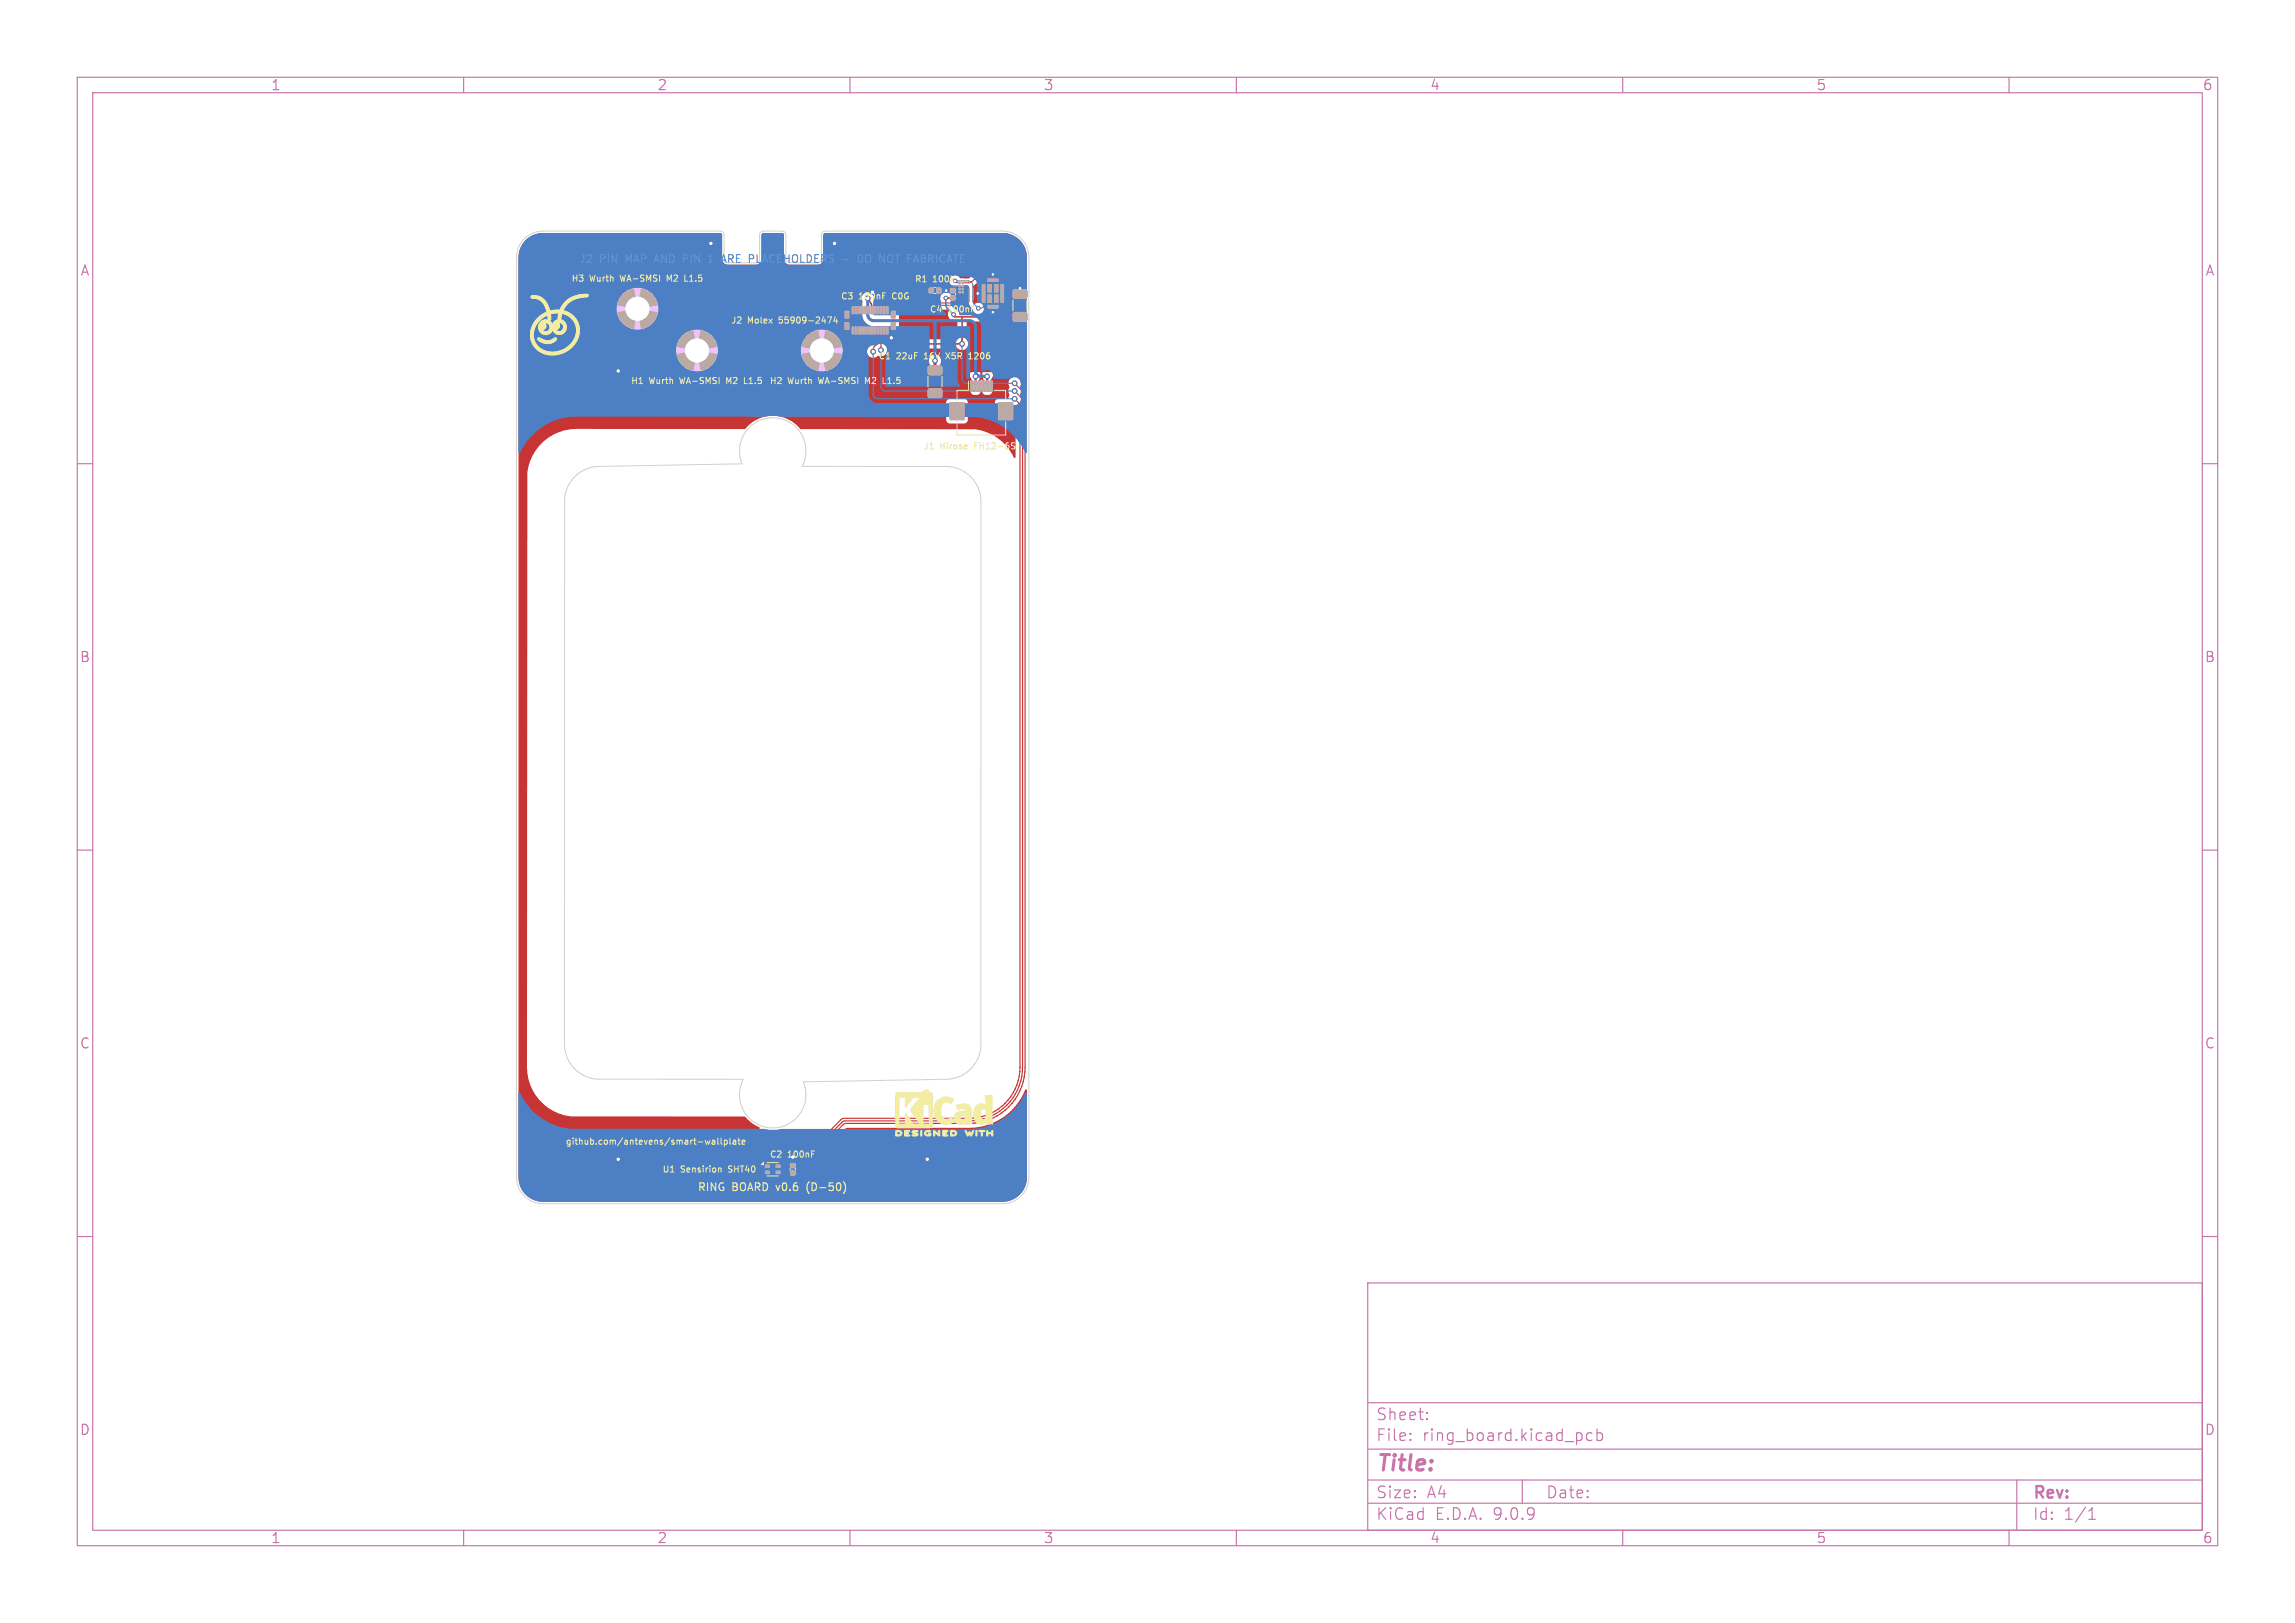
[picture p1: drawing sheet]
<svg xmlns="http://www.w3.org/2000/svg" width="297mm" height="210mm" viewBox="0 0 297 210" stroke-linecap="round" stroke-linejoin="round" font-family="sans-serif">
<defs><g id="words">
<text font-size="2.8" fill="#c872ab" x="178" y="190.9">Title:</text>
<g font-size="2.1" fill="#c872ab">
<text x="178" y="184">Sheet:</text>
<text x="178" y="186.7">File:</text>
<text x="184.1" y="186.7">ring_board.kicad_pcb</text>
<text x="178" y="196.9">KiCad</text>
<text x="178" y="194.1">Size:</text>
<text x="184.7" y="194.1">A4</text>
<text x="185.7" y="196.9">E.D.A.</text>
<text x="193.3" y="196.9">9.0.9</text>
<text x="200" y="194.1">Date:</text>
<text x="263" y="194.3">Rev:</text>
<text x="263" y="196.9">Id:</text>
<text x="267.1" y="196.9">1/1</text>
</g>
<g font-size="1.8" fill="#c872ab">
<text x="35" y="11.9">1</text>
<text x="85" y="11.9">2</text>
<text x="135" y="11.9">3</text>
<text x="185" y="11.9">4</text>
<text x="235" y="11.9">5</text>
<text x="285" y="11.9">6</text>
<text x="10.3" y="35.9">A</text>
<text x="285.4" y="35.9">A</text>
<text x="10.3" y="85.9">B</text>
<text x="285.3" y="85.9">B</text>
<text x="10.3" y="135.9">C</text>
<text x="285.3" y="135.9">C</text>
<text x="10.3" y="185.9">D</text>
<text x="285.3" y="185.9">D</text>
<text x="35" y="199.9">1</text>
<text x="85" y="199.9">2</text>
<text x="135" y="199.9">3</text>
<text x="185" y="199.9">4</text>
<text x="235" y="199.9">5</text>
<text x="285" y="199.9">6</text>
</g>
<text font-size="1.4" fill="#5994dc" x="94.6" y="34.2">ARE PLACEHOLDERS</text>
<g font-size="1.4" fill="#f2eda1">
<text x="90.2" y="154.3">RING</text>
<text x="94.7" y="154.3">BOARD v0.6</text>
<text x="104.8" y="154.3">(D-50)</text>
</g>
<g font-size="1.1" fill="#f2eda1">
<text x="73.9" y="36.6">H3</text>
<text x="76.3" y="36.6">Wurth</text>
<text x="80.4" y="36.6">WA-SMSI</text>
<text x="86.7" y="36.6">M2</text>
<text x="89.1" y="36.6">L1.5</text>
<text x="108.8" y="38.9">C3</text>
<text x="115.6" y="38.9">C0G</text>
<text x="118.3" y="36.7">R1</text>
<text x="120.3" y="40.6">C4</text>
<text x="120.7" y="36.7">100k</text>
<text x="94.6" y="42">J2</text>
<text x="96.8" y="42">Molex</text>
<text x="101" y="42">55909-2474</text>
<text x="113.6" y="46.7">C1</text>
<text x="116" y="46.7">22uF</text>
<text x="122.8" y="46.7">X5R</text>
<text x="125.9" y="46.7">1206</text>
<text x="81.6" y="49.9">H1</text>
<text x="84" y="49.9">Wurth</text>
<text x="88.1" y="49.9">WA-SMSI</text>
<text x="94.4" y="49.9">M2</text>
<text x="96.8" y="49.9">L1.5 H2</text>
<text x="102" y="49.9">Wurth</text>
<text x="106.1" y="49.9">WA-SMSI</text>
<text x="112.3" y="49.9">M2</text>
<text x="114.8" y="49.9">L1.5</text>
<text x="119.5" y="58.3">J1</text>
<text x="121.7" y="58.3">Hirose</text>
<text x="126.2" y="58.3">FH12-6S</text>
<text x="73.1" y="148.3">github.com/antevens/smart-wallplate</text>
<text x="99.6" y="149.9">C2</text>
<text x="85.7" y="151.9">U1</text>
<text x="88.1" y="151.9">Sensirion</text>
<text x="94.4" y="151.9">SHT40</text>
</g>
<g font-size="1.1" fill="#fff">
<text x="111.1" y="38.9">100nF</text>
<text x="122.6" y="40.6">100nF</text>
<text x="119.8" y="46.7">16V</text>
<text x="101.9" y="149.9">100nF</text>
</g>
</g></defs>
<g fill="none" stroke="#c872ab" stroke-width=".15">
<path d="M10 10h277v190h-277zM12 12h273v186h-273zM60 10v2M110 10v2M160 10v2M210 10v2M260 10v2M10 60h2M285 60h2M10 110h2M285 110h2M10 160h2"/>
<path d="M177 166h108v32h-108zM285 160h2M60 198v2M110 198v2M160 198v2M177 194.5h108M177 191.5h108M177 187.5h108M177 181.5h108M182.5 186.3h.1l-.1 .1M182.5 186.3v.1M182.5 185.5v.1"/>
<path d="M182.5 185.5h.1l-.1 .1M184.7 183.6v.1M184.7 183.6h-.1l.1 .1M184.7 182.8v.1M184.7 182.8h-.1l.1 .1M197 191.5v3M204.7 185.5v.2v.6M206 185.5l-.4-.1-.3 .3v.4l.2 .2 .1 .1 .4-.1M206.7 185.5l.4-.1 .3 .3v.4l-.2 .2-.1 .1-.4-.1M206.7 184.9v1.5M210 198v2M260 198v2"/>
<path d="M261 191.5v6.5M270.3 196.6h.9M270.3 195.5l.4-.4v1.5"/>
</g>
<g fill="#c83434" stroke="#c83434" stroke-width=".13">
<path d="M109.3 40.3h.5v.8h-.5z"/>
<path d="M109.3 41.8h.5v.8h-.5z"/>
<path d="M115.4 40.3h.4v.8h-.4z"/>
<path d="M115.4 41.8h.4v.8h-.4z"/>
<path d="M110.3 39.7h.2v.9h-.2z"/>
<path d="M110.3 42.3h.2v.9h-.2z"/>
<path d="M110.7 39.7h.2v.9h-.2z"/>
<path d="M110.7 42.3h.2v.9h-.2z"/>
<path d="M111.1 39.7h.2v.9h-.2z"/>
<path d="M111.1 42.3h.2v.9h-.2z"/>
<path d="M111.5 39.7h.2v.9h-.2z"/>
<path d="M111.5 42.3h.2v.9h-.2z"/>
<path d="M111.9 39.7h.2v.9h-.2z"/>
<path d="M111.9 42.3h.2v.9h-.2z"/>
<path d="M112.3 39.7h.2v.9h-.2z"/>
<path d="M112.3 42.3h.2v.9h-.2z"/>
<path d="M112.7 39.7h.2v.9h-.2z"/>
<path d="M112.7 42.3h.2v.9h-.2z"/>
<path d="M113.1 39.7h.2v.9h-.2z"/>
<path d="M113.1 42.3h.2v.9h-.2z"/>
<path d="M113.5 39.7h.2v.9h-.2z"/>
<path d="M113.5 42.3h.2v.9h-.2z"/>
<path d="M113.9 39.7h.2v.9h-.2z"/>
<path d="M113.9 42.3h.2v.9h-.2z"/>
<path d="M114.3 39.7h.2v.9h-.2z"/>
<path d="M114.3 42.3h.2v.9h-.2z"/>
<path d="M114.7 39.7h.2v.9h-.2z"/>
<path d="M114.7 42.3h.2v.9h-.2z"/>
<path d="M123 38.3h.6v.5h-.6z"/>
<path d="M123 37.4h.6v.4h-.6z"/>
<path d="M99 150.8h.6v.3h-.6z"/>
<path d="M99 151.6h.6v.3h-.6z"/>
<path d="M100.4 151.6h.5v.3h-.5z"/>
<path d="M100.4 150.8h.5v.3h-.5z"/>
<path d="M120.2 47.4h.2h1.3l.2 .2v.7l-.3 .2h-1.3l-.2-.2z"/>
<path d="M120.2 50.4l.2-.1h1.3l.2 .3v.7l-.3 .2-1.3-.1-.2-.2z"/>
<path d="M131.2 40.5l.1-.1h1.4l.2 .3v.7l-.3 .2h-1.3l-.2-.3z"/>
<path d="M131.2 37.5h.1h1.4l.2 .2v.8l-.3 .1h-1.3l-.2-.2z"/>
<path d="M80.6 38.1a2.65 2.65 0 0 1 2.9-.6 2.65 2.65 0 0 1 1.6 2.5h-1.1a1.5 1.5 0 0 0-1.5-1.5 1.5 1.5 0 0 0-1.5 1.5h-1.2l.1-.7 .3-.7z"/>
<path d="M79.8 40h1.2a1.5 1.5 0 0 0 1.5 1.5 1.5 1.5 0 0 0 1.5-1.5h1.1a2.65 2.65 0 0 1-2.6 2.6 2.65 2.65 0 0 1-2.7-2.6z"/>
<path d="M88.3 43.5a2.65 2.65 0 0 1 2.9-.6 2.65 2.65 0 0 1 1.6 2.5h-1.1a1.5 1.5 0 0 0-1.5-1.5 1.5 1.5 0 0 0-1.5 1.5h-1.2l.1-.7 .3-.7z"/>
<path d="M87.5 45.4h1.2a1.5 1.5 0 0 0 1.5 1.5 1.5 1.5 0 0 0 1.5-1.5h1.1a2.65 2.65 0 0 1-2.6 2.6 2.65 2.65 0 0 1-2.7-2.6z"/>
<path d="M120.3 37.3h.4v.6h-.4z"/>
<path d="M121.3 37.3h.4v.6h-.4z"/>
<path d="M125.6 49.3h.3v1.3h-.3z"/>
<path d="M126.1 49.3h.3v1.3h-.3z"/>
<path d="M126.6 49.3h.3v1.3h-.3z"/>
<path d="M127.1 49.3h.3v1.3h-.3z"/>
<path d="M127.6 49.3h.3v1.3h-.3z"/>
<path d="M128.1 49.3h.3v1.3h-.3z"/>
<path d="M122.9 52.1h1.8v2.2h-1.8z"/>
<path d="M129.3 52.1h1.7v2.2h-1.7z"/>
<path d="M102.3 151.5h.6v.5h-.6z"/>
<path d="M102.3 150.6h.6v.5h-.6z"/>
<path d="M127.8 38.2h.5v.9h-.5z"/>
<path d="M127.8 36.8h.5v1h-.5z"/>
<path d="M128.7 36.8h.4v1h-.4z"/>
<path d="M128.7 38.2h.4v.9h-.4z"/>
<path d="M127.8 39.5h1.3v.3h-1.3z"/>
<path d="M127.1 36.8h.3v2.3h-.3z"/>
<path d="M127.8 36.1h1.3v.3h-1.3z"/>
<path d="M129.5 36.8h.4v2.3h-.4z"/>
<path d="M104.5 43.5a2.65 2.65 0 0 1 2.9-.6 2.65 2.65 0 0 1 1.6 2.5h-1.2a1.5 1.5 0 0 0-1.5-1.5 1.5 1.5 0 0 0-1.5 1.5h-1.1l.1-.7 .3-.7z"/>
<path d="M103.7 45.4h1.1a1.5 1.5 0 0 0 1.5 1.5 1.5 1.5 0 0 0 1.5-1.5h1.2a2.65 2.65 0 0 1-2.6 2.6 2.65 2.65 0 0 1-2.7-2.6z"/>
<circle cx="124.2" cy="36.6" r=".1"/>
<circle cx="124.6" cy="36.6" r=".1"/>
<circle cx="124.2" cy="37" r=".1"/>
<circle cx="124.6" cy="37" r=".1"/>
<circle cx="124.2" cy="37.4" r=".1"/>
<circle cx="124.6" cy="37.4" r=".1"/>
<circle cx="124.2" cy="37.8" r=".1"/>
<circle cx="124.6" cy="37.8" r=".1"/>
<circle cx="122.4" cy="37.6" r=".22"/>
<circle cx="132" cy="37.3" r=".22"/>
<circle cx="128.5" cy="35.5" r=".22"/>
<circle cx="126.5" cy="38" r=".23"/>
<circle cx="80" cy="48" r=".3"/>
<circle cx="108" cy="31.5" r=".3"/>
<circle cx="80" cy="150" r=".3"/>
<circle cx="120" cy="150" r=".3"/>
<circle cx="92" cy="31.5" r=".3"/>
<circle cx="115.4" cy="43.7" r=".3"/>
<circle cx="128.5" cy="40.4" r=".22"/>
<circle cx="112.9" cy="37.8" r=".3"/>
<circle cx="127.8" cy="48.7" r=".3"/>
<circle cx="126.2" cy="48.7" r=".3"/>
<circle cx="131.3" cy="51.6" r=".3"/>
<circle cx="113" cy="45.5" r=".3"/>
<circle cx="131.3" cy="50.6" r=".3"/>
<circle cx="114" cy="45.3" r=".3"/>
<circle cx="124.5" cy="44.5" r=".3"/>
<circle cx="131.3" cy="49.6" r=".3"/>
<circle cx="122.4" cy="38.6" r=".23"/>
<circle cx="126.6" cy="39.9" r=".23"/>
<circle cx="123.6" cy="36.3" r=".23"/>
</g>
<path d="M112.7 39.3l.1 .4M121.5 37.6h1.8M122.4 38.6h.9M126.5 38h.8M128.5 35.5v.8M128.5 39.7v.7M132 37.3v.8M123.5 41h8.5M124.5 41v2.9a.6 .6 0 0 1-.6 .6h-8.9a.58 .58 0 0 1-.6-.6v-.7M102.6 150.8l-1.9 .1" fill="none" stroke="#c83434" stroke-width=".2"/>
<path d="M120.5 37v.6M123.3 37.4h.9M123.6 36.4l.3 .2h.3M124.2 37h-10a.6 .6 0 0 0-.6 .6v2.1M124.2 37.8h.4M124.6 37.4h.3l.1 .1v1.1a.6 .6 0 0 1-.6 .6h-10.2l-.2 .1v.4M124.6 37h.5l.3 .2v1.7a.6 .6 0 0 1-.6 .6h-10.3l-.1 .2M124.6 36.6h.9l.7-.5h.7l.3 .1 .8 .8 .1 .3M128.1 38.6l-.1 .4-.8 .8-.6 .1" fill="none" stroke="#c83434" stroke-width=".13"/>
<path d="M125.3 48l.1 .7 .4 .7M127 48v.8M127 48.8l-.3 .6M127 48.8l.2 .6M128.6 48v.7l-.4 .7M102.6 149.7v1.1" fill="none" stroke="#c83434" stroke-width=".25"/>
<path d="M125.3 48h3.3M126.2 48.7v.7M127.8 48.7v.7" fill="none" stroke="#c83434" stroke-width=".3"/>
<g fill="none" stroke="#c83434" stroke-width=".15">
<path d="M113.2 38.3v1.4M124.2 37.8v.5l-.1 .2-.8 .1M128.9 38.6l.1 .3 .9 1v1.1M128.9 37.3h.8M113.6 43.2v1.1l-.5 .7-.1 .5M114 43.2v2.1M114.8 43.2l.1 .3 .5 .2M131.3 51.6l.6 .6 .1 .3v85.6l-.2 1.7-.7 1.6a6.6 6.6 0 0 1-1.9 2.1l-1.5 .8-1.7 .4h-16.8l-.3 .1-1.6 1.6-.3 .2h-8.4a.6 .6 0 0 0-.6 .6v3.9a.58 .58 0 0 0 .6 .6h.7M131.3 50.6l.9 .9 .1 .4v86.2a6.9 6.9 0 0 1-1.6 4.4l-.8 .9a6.9 6.9 0 0 1-4.5 1.6M131.3 49.6l1.2 1.2 .2 .4v86.9a7.3 7.3 0 0 1-7.3 7.3M125.4 145h-16.1l-.3 .2-1.6 1.6-.3 .1h-7.8a.6 .6 0 0 0-.6 .6v3.2l.2 .2h.4M125.4 145.4h-15.9l-.4 .1-1.8 1.7-3.3 .1a.6 .6 0 0 0-.6 .6l-.1 3.7-.3 .2-2.3-.1"/>
<path d="M125.4 145h.1M125.4 145.4h.1"/>
</g>
<path d="M121 46.7v1.2" fill="none" stroke="#c83434" stroke-width=".4"/>
<g fill="#c83434">
<path d="M68.1 31a3.2 3.2 0 0 1 2.2-.8h22.9h.2v.2v3.1a.75 .75 0 0 0 .7 .8h3.8l.4-.2 .3-.5v-3.2l.2-.2h2.4h.2v3.3a.75 .75 0 0 0 .7 .8h3.8l.4-.2 .3-.5v-3.2l.2-.2h23a3.2 3.2 0 0 1 3.1 3.1v6.6h-1.7l-.5 .4h-.2l-.2-.8-.6-.7v-.7a.55 .55 0 0 0-.8-.4l-.1-.2v-.7a.58 .58 0 0 0-.7-.5l-.8-.7-1-.1a1.47 1.47 0 0 0-.9 .5h-1.2a.74 .74 0 0 0-.8-.3 .74 .74 0 0 0-.5 .7l-9 .1a1.3 1.3 0 0 0-.9 1.5h-.1a.86 .86 0 0 0-1.1 0 .86 .86 0 0 0-.2 1.1l-1.4 .1a.68 .68 0 0 0-.5 .6h-.6l-.2 .4-.1 1 .1 .2-.1 1.3 .3 .4h.6l.1 .1a.49 .49 0 0 0 .4 .5h2.8v.5l-.5 .6a.84 .84 0 0 0-.1 1.2 .84 .84 0 0 0 1.2 0 .85 .85 0 0 0 1.2-.8l9.1-.1a.84 .84 0 0 0 1.2 0 .84 .84 0 0 0 0-1.2v-2.2l.1-.1h5.4l.3 .3 .3 .2h1.6l.1 .1v8h-.2l-.6-.6a.82 .82 0 0 0-1-.8 .82 .82 0 0 0-.5 1.3 1.12 1.12 0 0 0 0 1.1l-.2 .4h-1.3l-.3 .3-.1 2.4 .2 .4 .2 .1h2.2h.1v4.3v.2l-.2-.1a6.3 6.3 0 0 0-5-3.7h-22.6l-.8-.7-.9-.6-.8-.3-1.1-.1-.8 .1-1.1 .3-.9 .6-.8 .7h-22.6a6.4 6.4 0 0 0-5.6 5.6v77.8a6.4 6.4 0 0 0 5.6 5.6h22.6l1 .9 .9 .5v.1a1.28 1.28 0 0 0-.9 1.2l.1 4.2a1.24 1.24 0 0 0 1.3 .9l.8 .1 .4-.2 .4 .2 1.5-.1 .5 .3h.5l.3-.2a.99 .99 0 0 0 .8-.9v-3.5v-.2h3.2l.4-.1 .3-.1 1.7-1.7h15.8l2-.2 1.9-.8 1.2-.8 1.3-1.5 1-1.6 .1 .1v11.2a3.2 3.2 0 0 1-3.2 3.2h-59.5a3.2 3.2 0 0 1-3.1-3.2v-100.2h55.3v2.2l.2 .4 .3 .1h2l.2-.1 .2-.4-.1-2.3-.1-.3-.3-.1h-2l-.2 .1-.2 .4h-55.3v-4.6h52.5l.1 1.1 .2 .2 .3 .2h1.6l.3-.2 .2-.2h3.1l.2 .6v1.5l.1 .3 .4 .1 .5-.1 .4-.3 .5 .4h.5l.3-.1 .1-.4v-1.4a.82 .82 0 0 0-.2-1.2 .82 .82 0 0 0-1.2 .3h-.1a.8 .8 0 0 0-.8-.4 .8 .8 0 0 0-.7 .7h-3.1l.1-.3v-.9l-.2-.3-.4-.3a.82 .82 0 0 0-.7-.9 .82 .82 0 0 0-.9 .9 .88 .88 0 0 0-.6 .7h-52.5v-2.3h21.4v.3a1.7 1.7 0 0 0 1.8 1.6 1.7 1.7 0 0 0 1.6-1.9h12.7v.3a1.7 1.7 0 0 0 2.6 1.3 1.7 1.7 0 0 0 0-2.9 1.7 1.7 0 0 0-2.6 1.3h-12.7v-.2a1.7 1.7 0 0 0-1.8-1.4 1.7 1.7 0 0 0-1.6 1.6h-21.4v-5.4h13.7v.3a1.7 1.7 0 0 0 2.6 1.3 1.7 1.7 0 0 0 0-2.9 1.7 1.7 0 0 0-2.6 1.3h-13.7v-6.5a3.2 3.2 0 0 1 1-2.3z"/>
<path d="M99.3 147.6l3.4-.1 .1 .1v3.3l-.5 .1-.4 .2-1.3-.2h-.1v-.2h.3v-.2l-.8-.1a.65 .65 0 0 0-.7-.3z"/>
<path d="M116.4 40.1h6.3h.1a1 1 0 0 0 .1 1.1 1 1 0 0 0 .9 .4l.1 2.2-.1 .1h-8.7l-.1-.8h1l.2-.1 .1-.3 .1-1-.1-.2z"/>
<path d="M127.7 40.1l.5-.5h.6l.5 .5v.2l-.1 .1h-1.5a.17 .17 0 0 1-.1-.2 .17 .17 0 0 1 .1-.1z"/>
<path d="M126 37a.73 .73 0 0 1 .8-.4l.5 .6v1.6l-.4 .4a1 1 0 0 0-.9 .2l-.1-.1z"/>
<path d="M121.3 37.6h1.7a.25 .25 0 0 1-.1 .3 .25 .25 0 0 1-.3 0 .84 .84 0 0 0-1 .7h-.8a.14 .14 0 0 1-.1-.1 .14 .14 0 0 1 .2-.1 .79 .79 0 0 0 .4-.8z"/>
</g>
<g fill="#4d7fc4" stroke="#4d7fc4" stroke-width=".13">
<circle cx="122.4" cy="37.6" r=".22"/>
<circle cx="132" cy="37.3" r=".22"/>
<circle cx="128.5" cy="35.5" r=".22"/>
<circle cx="126.5" cy="38" r=".23"/>
<circle cx="80" cy="48" r=".3"/>
<circle cx="108" cy="31.5" r=".3"/>
<circle cx="80" cy="150" r=".3"/>
<circle cx="120" cy="150" r=".3"/>
<circle cx="92" cy="31.5" r=".3"/>
<circle cx="115.4" cy="43.7" r=".3"/>
<circle cx="128.5" cy="40.4" r=".22"/>
<circle cx="112.9" cy="37.8" r=".3"/>
<circle cx="127.8" cy="48.7" r=".3"/>
<circle cx="126.2" cy="48.7" r=".3"/>
<circle cx="131.3" cy="51.6" r=".3"/>
<circle cx="113" cy="45.5" r=".3"/>
<circle cx="131.3" cy="50.6" r=".3"/>
<circle cx="114" cy="45.3" r=".3"/>
<circle cx="124.5" cy="44.5" r=".3"/>
<circle cx="131.3" cy="49.6" r=".3"/>
<circle cx="122.4" cy="38.6" r=".23"/>
<circle cx="126.6" cy="39.9" r=".23"/>
<circle cx="123.6" cy="36.3" r=".23"/>
</g>
<path d="M112.3 38.6v2.1a.8 .8 0 0 0 .8 .8h12.4a.8 .8 0 0 1 .7 .8v5.7a.68 .68 0 0 0 .7 .7h.9M121 41.5v5.2" fill="none" stroke="#4d7fc4" stroke-width=".4"/>
<path d="M113 45.5v5.5a.6 .6 0 0 0 .6 .6h17.7M114 45.3v4.7a.6 .6 0 0 0 .6 .6h16.7M124.5 44.5v4.5a.6 .6 0 0 0 .6 .6h6.2" fill="none" stroke="#4d7fc4" stroke-width=".15"/>
<path d="M122.4 38.6v.9" fill="none" stroke="#4d7fc4" stroke-width=".2"/>
<path d="M123.6 36.4l1.7-.1a.6 .6 0 0 1 .6 .7v2.1l.7 .8" fill="none" stroke="#4d7fc4" stroke-width=".13"/>
<g fill="#4d7fc4">
<path d="M67.1 141.4l.1-.1a8.2 8.2 0 0 0 6.4 4.7l25.3 .1 1.1 .1 1.1-.1h24.3a8 8 0 0 0 7.3-4.7l.2 .1v10.8a3.2 3.2 0 0 1-3.2 3.2h-59.4a3.2 3.2 0 0 1-3.2-3.2z"/>
<path d="M68.1 31a3.2 3.2 0 0 1 2.2-.8h22.9h.2v.2v3.1a.75 .75 0 0 0 .7 .8h3.8l.4-.2 .3-.5v-3.2l.2-.2h2.4h.2v3.3a.75 .75 0 0 0 .7 .8h3.8l.4-.2 .3-.5v-3.2l.2-.2h23a3.2 3.2 0 0 1 3.1 3.1v25.2l-.1 .1h-.1a7.9 7.9 0 0 0-6.3-4.6l-25.3-.1-1.1-.1-1.1 .1-25.3 .1a8 8 0 0 0-6.3 4.6l-.2-.1v-13.3h21.4a1.7 1.7 0 0 0 1.7 1.9 1.7 1.7 0 0 0 1.7-1.9h12.7v.3a1.7 1.7 0 0 0 2.6 1.3 1.7 1.7 0 0 0 0-2.9 1.7 1.7 0 0 0-2.6 1.3h-12.7v-.2a1.7 1.7 0 0 0-1.8-1.4 1.7 1.7 0 0 0-1.6 1.6h-21.4v-5.4h13.7v.3a1.7 1.7 0 0 0 2.6 1.3 1.7 1.7 0 0 0 0-2.9h28.1l.1 .5v1.8a1.5 1.5 0 0 0 1.4 1.4h7.2l.1 4.1a.81 .81 0 0 0 .7 1.2 .81 .81 0 0 0 .7-1.3v-3.9l3.8-.1 .1 6-.2 .8h-.2l-.1-.1v-3.9a.81 .81 0 0 0-.1-1.1 .81 .81 0 0 0-1.1 .1 .81 .81 0 0 0 0 1.1v4l.1 .4 .3 .4-.1 .1h-9.6v-4.2a.81 .81 0 0 0-.1-1.1 .81 .81 0 0 0-1.1 .1 .84 .84 0 0 0-1.1 .2 .84 .84 0 0 0 .1 1.1l.1 5.2a1.18 1.18 0 0 0 1 .9h17.3a.81 .81 0 0 0 1 0 .81 .81 0 0 0 .2-1.1 1.12 1.12 0 0 0 0-1.1 .82 .82 0 0 0-.2-1 .82 .82 0 0 0-1.1 0h-2l-.2-.1a.81 .81 0 0 0-.3-.9 .81 .81 0 0 0-.9 0h-.3v-.1l-.1-5.9a1.5 1.5 0 0 0-1.3-1.2h-1.4l-.1-.1a.76 .76 0 0 0-.6-.7l-.5-.6v-.4a.74 .74 0 0 0-.6-1.2 .74 .74 0 0 0-.6 1.2 1.56 1.56 0 0 0 .6 1.6l.1 .1-.1 .1h-9.3l-.1-.1v-1.7a.81 .81 0 0 0-.4-1.2 .81 .81 0 0 0-1.1 .7h-28.1l-.1-.1a1.7 1.7 0 0 0-2.5 1.4h-13.7v-3.4h55.8v.2a.77 .77 0 0 0 1.2 .3h1.1l.1 .1 .1 2.2 .1 .4 .3 .3a.74 .74 0 0 0 .8 .7 .74 .74 0 0 0 .7-.7 .74 .74 0 0 0-.7-.8l-.1-.2v-2.1a1.15 1.15 0 0 0-1.1-1h-1.4a.73 .73 0 0 0-.8-.1 .73 .73 0 0 0-.3 .7h-55.8v-3.1a3.2 3.2 0 0 1 1-2.3z"/>
</g>
<g fill="#efc1ff" stroke="#efc1ff" stroke-width=".13">
<path d="M109.3 40.3h.5v.8h-.5z"/>
<path d="M109.3 41.8h.5v.8h-.5z"/>
<path d="M115.4 40.3h.4v.8h-.4z"/>
<path d="M115.4 41.8h.4v.8h-.4z"/>
<path d="M110.3 39.7h.2v.9h-.2z"/>
<path d="M110.3 42.3h.2v.9h-.2z"/>
<path d="M110.7 39.7h.2v.9h-.2z"/>
<path d="M110.7 42.3h.2v.9h-.2z"/>
<path d="M111.1 39.7h.2v.9h-.2z"/>
<path d="M111.1 42.3h.2v.9h-.2z"/>
<path d="M111.5 39.7h.2v.9h-.2z"/>
<path d="M111.5 42.3h.2v.9h-.2z"/>
<path d="M111.9 39.7h.2v.9h-.2z"/>
<path d="M111.9 42.3h.2v.9h-.2z"/>
<path d="M112.3 39.7h.2v.9h-.2z"/>
<path d="M112.3 42.3h.2v.9h-.2z"/>
<path d="M112.7 39.7h.2v.9h-.2z"/>
<path d="M112.7 42.3h.2v.9h-.2z"/>
<path d="M113.1 39.7h.2v.9h-.2z"/>
<path d="M113.1 42.3h.2v.9h-.2z"/>
<path d="M113.5 39.7h.2v.9h-.2z"/>
<path d="M113.5 42.3h.2v.9h-.2z"/>
<path d="M113.9 39.7h.2v.9h-.2z"/>
<path d="M113.9 42.3h.2v.9h-.2z"/>
<path d="M114.3 39.7h.2v.9h-.2z"/>
<path d="M114.3 42.3h.2v.9h-.2z"/>
<path d="M114.7 39.7h.2v.9h-.2z"/>
<path d="M114.7 42.3h.2v.9h-.2z"/>
<path d="M123 38.3h.6v.5h-.6z"/>
<path d="M123 37.4h.6v.4h-.6z"/>
<path d="M99 150.8h.6v.3h-.6z"/>
<path d="M99 151.6h.6v.3h-.6z"/>
<path d="M100.4 151.6h.5v.3h-.5z"/>
<path d="M100.4 150.8h.5v.3h-.5z"/>
<path d="M120.2 47.4h.2h1.3l.2 .2v.7l-.3 .2h-1.3l-.2-.2z"/>
<path d="M120.2 50.4l.2-.1h1.3l.2 .3v.7l-.3 .2-1.3-.1-.2-.2z"/>
<path d="M131.2 40.5l.1-.1h1.4l.2 .3v.7l-.3 .2h-1.3l-.2-.3z"/>
<path d="M131.2 37.5h.1h1.4l.2 .2v.8l-.3 .1h-1.3l-.2-.2z"/>
<path d="M80.6 38.1a2.65 2.65 0 0 1 2.9-.6 2.65 2.65 0 0 1 1.6 2.5h-1.1a1.5 1.5 0 0 0-1.5-1.5 1.5 1.5 0 0 0-1.5 1.5h-1.2l.1-.7 .3-.7z"/>
<path d="M79.8 40h1.2a1.5 1.5 0 0 0 1.5 1.5 1.5 1.5 0 0 0 1.5-1.5h1.1a2.65 2.65 0 0 1-2.6 2.6 2.65 2.65 0 0 1-2.7-2.6z"/>
<path d="M88.3 43.5a2.65 2.65 0 0 1 2.9-.6 2.65 2.65 0 0 1 1.6 2.5h-1.1a1.5 1.5 0 0 0-1.5-1.5 1.5 1.5 0 0 0-1.5 1.5h-1.2l.1-.7 .3-.7z"/>
<path d="M87.5 45.4h1.2a1.5 1.5 0 0 0 1.5 1.5 1.5 1.5 0 0 0 1.5-1.5h1.1a2.65 2.65 0 0 1-2.6 2.6 2.65 2.65 0 0 1-2.7-2.6z"/>
<path d="M120.3 37.3h.4v.6h-.4z"/>
<path d="M121.3 37.3h.4v.6h-.4z"/>
<path d="M125.6 49.3h.3v1.3h-.3z"/>
<path d="M126.1 49.3h.3v1.3h-.3z"/>
<path d="M126.6 49.3h.3v1.3h-.3z"/>
<path d="M127.1 49.3h.3v1.3h-.3z"/>
<path d="M127.6 49.3h.3v1.3h-.3z"/>
<path d="M128.1 49.3h.3v1.3h-.3z"/>
<path d="M122.9 52.1h1.8v2.2h-1.8z"/>
<path d="M129.3 52.1h1.7v2.2h-1.7z"/>
<path d="M102.3 151.5h.6v.5h-.6z"/>
<path d="M102.3 150.6h.6v.5h-.6z"/>
<path d="M127.8 38.2h.5v.9h-.5z"/>
<path d="M127.8 36.8h.5v1h-.5z"/>
<path d="M128.7 36.8h.4v1h-.4z"/>
<path d="M128.7 38.2h.4v.9h-.4z"/>
<path d="M127.8 39.5h1.3v.3h-1.3z"/>
<path d="M127.1 36.8h.3v2.3h-.3z"/>
<path d="M127.8 36.1h1.3v.3h-1.3z"/>
<path d="M129.5 36.8h.4v2.3h-.4z"/>
<path d="M104.5 43.5a2.65 2.65 0 0 1 2.9-.6 2.65 2.65 0 0 1 1.6 2.5h-1.2a1.5 1.5 0 0 0-1.5-1.5 1.5 1.5 0 0 0-1.5 1.5h-1.1l.1-.7 .3-.7z"/>
<path d="M103.7 45.4h1.1a1.5 1.5 0 0 0 1.5 1.5 1.5 1.5 0 0 0 1.5-1.5h1.2a2.65 2.65 0 0 1-2.6 2.6 2.65 2.65 0 0 1-2.7-2.6z"/>
<circle cx="124.2" cy="36.6" r=".1"/>
<circle cx="124.6" cy="36.6" r=".1"/>
<circle cx="124.2" cy="37" r=".1"/>
<circle cx="124.6" cy="37" r=".1"/>
<circle cx="124.2" cy="37.4" r=".1"/>
<circle cx="124.6" cy="37.4" r=".1"/>
<circle cx="124.2" cy="37.8" r=".1"/>
<circle cx="124.6" cy="37.8" r=".1"/>
</g>
<g fill="#9afff8" stroke="#9afff8" stroke-width=".13">
<circle cx="82.5" cy="39.9" r="1.5"/>
<circle cx="90.2" cy="45.3" r="1.5"/>
<circle cx="106.3" cy="45.3" r="1.5"/>
</g>
<g fill="#bbaaa4" stroke="#bbaaa4" stroke-width=".13">
<path d="M109.3 40.3h.5v.8h-.5z"/>
<path d="M109.3 41.8h.5v.8h-.5z"/>
<path d="M115.4 40.3h.4v.8h-.4z"/>
<path d="M115.4 41.8h.4v.8h-.4z"/>
<path d="M110.3 39.7h.2v.9h-.2z"/>
<path d="M110.3 42.3h.2v.9h-.2z"/>
<path d="M110.7 39.7h.2v.9h-.2z"/>
<path d="M110.7 42.3h.2v.9h-.2z"/>
<path d="M111.1 39.7h.2v.9h-.2z"/>
<path d="M111.1 42.3h.2v.9h-.2z"/>
<path d="M111.5 39.7h.2v.9h-.2z"/>
<path d="M111.5 42.3h.2v.9h-.2z"/>
<path d="M111.9 39.7h.2v.9h-.2z"/>
<path d="M111.9 42.3h.2v.9h-.2z"/>
<path d="M112.3 39.7h.2v.9h-.2z"/>
<path d="M112.3 42.3h.2v.9h-.2z"/>
<path d="M112.7 39.7h.2v.9h-.2z"/>
<path d="M112.7 42.3h.2v.9h-.2z"/>
<path d="M113.1 39.7h.2v.9h-.2z"/>
<path d="M113.1 42.3h.2v.9h-.2z"/>
<path d="M113.5 39.7h.2v.9h-.2z"/>
<path d="M113.5 42.3h.2v.9h-.2z"/>
<path d="M113.9 39.7h.2v.9h-.2z"/>
<path d="M113.9 42.3h.2v.9h-.2z"/>
<path d="M114.3 39.7h.2v.9h-.2z"/>
<path d="M114.3 42.3h.2v.9h-.2z"/>
<path d="M114.7 39.7h.2v.9h-.2z"/>
<path d="M114.7 42.3h.2v.9h-.2z"/>
<path d="M123 38.3h.6v.5h-.6z"/>
<path d="M123 37.4h.6v.4h-.6z"/>
<path d="M99 150.8h.6v.3h-.6z"/>
<path d="M99 151.6h.6v.3h-.6z"/>
<path d="M100.4 151.6h.5v.3h-.5z"/>
<path d="M100.4 150.8h.5v.3h-.5z"/>
<path d="M120.2 47.4h.2h1.3l.2 .2v.7l-.3 .2h-1.3l-.2-.2z"/>
<path d="M120.2 50.4l.2-.1h1.3l.2 .3v.7l-.3 .2-1.3-.1-.2-.2z"/>
<path d="M131.2 40.5l.1-.1h1.4l.2 .3v.7l-.3 .2h-1.3l-.2-.3z"/>
<path d="M131.2 37.5h.1h1.4l.2 .2v.8l-.3 .1h-1.3l-.2-.2z"/>
<path d="M80.7 38.1l.6-.4 .7-.3 .2 1a1.55 1.55 0 0 0-1.2 1.3l-1.1-.3 .3-.7z"/>
<path d="M79.9 40.5l1.1-.2a1.55 1.55 0 0 0 1.2 1.2l-.2 1a2.6 2.6 0 0 1-2.1-2z"/>
<path d="M83 37.4a2.6 2.6 0 0 1 2.1 2l-1.1 .3a1.55 1.55 0 0 0-1.2-1.3z"/>
<path d="M84 40.3l1.1 .2a2.6 2.6 0 0 1-2.1 2l-.2-1a1.55 1.55 0 0 0 1.2-1.2z"/>
<path d="M88.4 43.5l.6-.4 .7-.3 .2 1a1.55 1.55 0 0 0-1.2 1.3l-1.1-.3 .3-.7z"/>
<path d="M87.6 45.9l1.1-.2a1.55 1.55 0 0 0 1.2 1.2l-.2 1a2.6 2.6 0 0 1-2.1-2z"/>
<path d="M90.7 42.8a2.6 2.6 0 0 1 2.1 2l-1.1 .3a1.55 1.55 0 0 0-1.2-1.3z"/>
<path d="M90.5 46.9a1.55 1.55 0 0 0 1.2-1.2l1.1 .2a2.6 2.6 0 0 1-2.1 2z"/>
<path d="M120.3 37.3h.4v.6h-.4z"/>
<path d="M121.3 37.3h.4v.6h-.4z"/>
<path d="M125.6 49.3h.3v1.3h-.3z"/>
<path d="M126.1 49.3h.3v1.3h-.3z"/>
<path d="M126.6 49.3h.3v1.3h-.3z"/>
<path d="M127.1 49.3h.3v1.3h-.3z"/>
<path d="M127.6 49.3h.3v1.3h-.3z"/>
<path d="M128.1 49.3h.3v1.3h-.3z"/>
<path d="M122.9 52.1h1.8v2.2h-1.8z"/>
<path d="M129.3 52.1h1.7v2.2h-1.7z"/>
<path d="M102.3 151.5h.6v.5h-.6z"/>
<path d="M102.3 150.6h.6v.5h-.6z"/>
<path d="M127.8 38.2h.5v.9h-.5z"/>
<path d="M127.8 36.8h.5v1h-.5z"/>
<path d="M128.7 36.8h.4v1h-.4z"/>
<path d="M128.7 38.2h.4v.9h-.4z"/>
<path d="M127.8 39.5h1.3v.3h-1.3z"/>
<path d="M127.1 36.8h.3v2.3h-.3z"/>
<path d="M127.8 36.1h1.3v.3h-1.3z"/>
<path d="M129.5 36.8h.4v2.3h-.4z"/>
<path d="M104.5 43.5l.6-.4 .7-.3 .2 1a1.55 1.55 0 0 0-1.2 1.3l-1-.3 .3-.7z"/>
<path d="M103.8 45.9l1-.2a1.55 1.55 0 0 0 1.2 1.2l-.2 1a2.6 2.6 0 0 1-2-2z"/>
<path d="M106.9 42.8a2.6 2.6 0 0 1 2 2l-1 .3a1.55 1.55 0 0 0-1.3-1.3z"/>
<path d="M106.6 46.9a1.55 1.55 0 0 0 1.3-1.2l1 .2a2.6 2.6 0 0 1-2 2z"/>
<circle cx="124.2" cy="36.6" r=".1"/>
<circle cx="124.6" cy="36.6" r=".1"/>
<circle cx="124.2" cy="37" r=".1"/>
<circle cx="124.6" cy="37" r=".1"/>
<circle cx="124.2" cy="37.4" r=".1"/>
<circle cx="124.6" cy="37.4" r=".1"/>
<circle cx="124.2" cy="37.8" r=".1"/>
<circle cx="124.6" cy="37.8" r=".1"/>
</g>
<g fill="none" stroke="#f2eda1" stroke-width=".13">
<path d="M86.6 36.2l-.3-.6v.8M88.6 35.6v.8h.4M120.8 37.2h.4M120.8 38h.4M122.9 38v.2M123.7 38v.2M131.1 38.8v1.4M132.9 38.8v1.4M94.3 49.4l-.3-.6v.8M96.3 48.8v.8h.4M107.1 41h.5l-.3 .8M108.1 41l-.2 .5h.5"/>
<path d="M108.3 41.3v.5M112.3 49.4l-.3-.6v.8M114.3 48.8v.8h.4M120.1 48.7v1.4M121.9 48.7v1.4M122.4 45.6l.5 .8M122.9 45.6l-.5 .8M123.9 54.6v1.7h6.2v-1.7M125.3 49.3v1.2h-1.4v1.3M125.4 46.4h.4M125.4 45.9l.2-.3v.8M128.7 50.5h1.4v1.3"/>
<path d="M131 57.6l.3 .3v.1l-.3 .1M131 57.3h.3M91.9 147.5l-.2 .6-.1-.4M92.2 147.6h.3v.5M92.5 147.7l-.4 .2 .2 .2 .2-.1M92.9 147.3v.6l.1 .2M93 151.2h.3v.5M93.3 147.3v.6l.1 .2M93.7 147.6l.3-.1 .1 .2-.1 .3h-.3M93.7 147.5v.8M94.5 147.3v.6l.1 .2M94.9 147.6h.3v.5"/>
<path d="M95.2 147.7l-.4 .2 .2 .2 .2-.1M95.5 147.5h.3M95.6 147.3v.6l.2 .2M96 147.8l.4-.1v-.1l-.3-.1-.1 .1 .1 .4h.3M99.3 150.4h1.5M99.3 152.2h1.5M102.2 151.2v.2M103 151.2v.2"/>
</g>
<path d="M109.1 152.9a1.15 1.15 0 0 1 0 1.5" fill="none" stroke="#f2eda1" stroke-width=".15"/>
<g fill="#f2eda1" stroke="#f2eda1" stroke-width=".13">
<path d="M98.8 150.4v.3h-.3z"/>
<path d="M126.3 146.3h.1v.7h-.1z"/>
<path d="M119.2 146.3h.1a.6 .6 0 0 1-.1 .7z"/>
<path d="M126.7 146.3h.7v.1h-.3v.4a.1 .1 0 0 1 0 .2 .1 .1 0 0 1-.1 0 .1 .1 0 0 1 0-.2v-.4h-.3z"/>
<path d="M127.7 146.3h.1v.3h.5l.1-.3h.1v.7h-.2v-.3h-.5v.3h-.1z"/>
<path d="M123 146.3a.56 .56 0 0 1 .8 .4l-.2 .3h-.5l-.1-.6h.2v.5h.1a.26 .26 0 0 0 .4-.3 .26 .26 0 0 0-.4-.2h-.3z"/>
<path d="M116 146.3a.46 .46 0 0 1 .5 0 .46 .46 0 0 1 .2 .5l-.1 .1a.58 .58 0 0 1-.7 0h.3a.26 .26 0 0 0 .4-.3 .27 .27 0 0 0-.5-.2v.5h-.2z"/>
<path d="M120.9 146.3l.5 .5 .1-.5h.1v.4a.15 .15 0 0 1 0 .3 .15 .15 0 0 1-.2-.1l-.4-.4v.3a.11 .11 0 0 1 0 .2 .11 .11 0 0 1-.2 0 .11 .11 0 0 1 0-.2z"/>
<path d="M119.7 146.4l.4-.1a.22 .22 0 0 1 .3 .1h-.3a.24 .24 0 0 0-.3 .3 .24 .24 0 0 0 .4 .2l.1-.1-.1-.1a.19 .19 0 0 1 .3 0 .19 .19 0 0 1-.1 .3 .43 .43 0 0 1-.6 0 .43 .43 0 0 1-.1-.6z"/>
<path d="M122 146.3h.7l-.1 .1h-.5v.2h.4v.1h-.4v.2h.6l-.1 .1h-.4a.2 .2 0 0 1-.2 0 .2 .2 0 0 1 0-.3z"/>
<path d="M117.1 146.3h.6v.1h-.5v.2h.4l-.4 .1v.2h.5l-.4 .1a.2 .2 0 0 1-.2 0 .2 .2 0 0 1 0-.3z"/>
<path d="M124.9 146.3h.1l.2 .4 .1-.1a.16 .16 0 0 1 .2-.2 .16 .16 0 0 1 .1 .3h.1l.3-.4a.69 .69 0 0 1-.3 .7h-.1l-.1-.3-.2 .3h-.1z"/>
<path d="M118.1 146.4l.3-.1 .4 .1h-.1l-.5 .1a.58 .58 0 0 1 .6 .3 .57 .57 0 0 1-.8 .1l.1-.1a.32 .32 0 0 0 .5 0l-.1-.1a.32 .32 0 0 1-.3 0 .32 .32 0 0 1-.1-.3z"/>
<path d="M121.4 142.4a1.56 1.56 0 0 1 2-.1l-.4 .5a.75 .75 0 0 0-.9-.1 .75 .75 0 0 0-.3 .8l-.1 .2a.87 .87 0 0 0 1 1.1l.4-.3 .4 .7a1.63 1.63 0 0 1-1.9 0 1.63 1.63 0 0 1-.7-1.8 1.64 1.64 0 0 1 .5-1z"/>
<path d="M127.5 141.8h.9v3.3l.1 .3h-.9v-.2a1 1 0 0 1-1.2 .1 1 1 0 0 1-.4-1.1h.8a.46 .46 0 0 0 .2 .6 .46 .46 0 0 0 .6-.1v-1.1a.46 .46 0 0 0-.6-.1 .46 .46 0 0 0-.2 .6v.1h-.8a1.06 1.06 0 0 1 1.2-1.3l.4 .2v-1z"/>
<path d="M123.7 143h.2a1.73 1.73 0 0 1 1.6 .2l.2 .4v1.6l.1 .2h-.8v-.2a.88 .88 0 0 1-1 .2 .88 .88 0 0 1-.5-.8h.7a.38 .38 0 0 0 .3 .3 .38 .38 0 0 0 .4-.2v-.3a.44 .44 0 0 0-.7 .2h-.7a1 1 0 0 1 1.3-.8h.1a.47 .47 0 0 0-.3-.4 .47 .47 0 0 0-.5 .1l-.1 .1z"/>
<path d="M116 141.4h3.3a.61 .61 0 0 0 .6 .7 .61 .61 0 0 0 .6-.7l.1 .1v4.3v.1h-.6h-4l-.1-3.9h.3l.1 .2v2.9l-.1 .3h1.1l-.1-.3v-1l.7 1 .1 .3h2.3v-.1v-2.4h-.9v.3v2v.2h-.2l-1.4-1.8 1.4-1.6h-1.2l-.1 .3-.7 1v-1l.1-.3h-1.4z"/>
<circle cx="119.9" cy="141.5" r=".47"/>
</g>
<g fill="none" stroke="#f2eda1" stroke-width=".5">
<path d="M68.9 38.4a1.95 1.95 0 0 1 2 1.7l.2 1.2M76 38.2a3.2 3.2 0 0 0-3.6 3.1M69.7 41.3a3.1 3.1 0 0 1 4.8 .2 2.95 2.95 0 0 1-2.2 4.2 2.56 2.56 0 0 1-3.4-3.1l.4-.7zM69.7 43.9a1.58 1.58 0 0 0 2.2 0M70.2 41.8v.7M70.3 41.8l.2 .3-.2 .4M71.9 41.8v.7M72.1 41.8h.1v.3l-.1 .3"/>
<circle cx="70.6" cy="42.4" r=".76"/>
<circle cx="72.4" cy="42.3" r=".76"/>
</g>
<path d="M98.3 33.5v-3.1a.5 .5 0 0 1 .5-.5h2.4a.5 .5 0 0 1 .5 .5v3.1M102.2 34h3.6M106.3 33.5v-3.1a.5 .5 0 0 1 .5-.5h23a3.4 3.4 0 0 1 3.4 3.4v119a3.4 3.4 0 0 1-3.5 3.5h-59.4a3.4 3.4 0 0 1-3.5-3.4l.1-119.1a3.4 3.4 0 0 1 3.4-3.4h22.9a.5 .5 0 0 1 .5 .5v3.1a.5 .5 0 0 0 .5 .5h3.6M74.5 61.6a4.6 4.6 0 0 1 3.1-1.2l18.4-.4a4.3 4.3 0 0 1 4.2-5.9 4.3 4.3 0 0 1 3.6 6.3h19a4.6 4.6 0 0 1 4.2 4.5l-.1 70.6a4.5 4.5 0 0 1-4.5 4.2l-18.4 .3a4.3 4.3 0 0 1-4.2 5.9 4.3 4.3 0 0 1-3.6-6.2l-19-.1a4.6 4.6 0 0 1-4.2-4.5l.1-70.6a4.6 4.6 0 0 1 1.4-2.9z" fill="none" stroke="#d0d2cd" stroke-width=".13"/>
<g fill="none" stroke="#5994dc" stroke-width=".15">
<path d="M75.5 33v.7a.32 .32 0 0 1-.3 .3M76 33.1l.4-.1 .1 .1v.1l-.6 .8h.6M77.7 33.5l.5-.1 .1-.1v-.2l-.2-.1h-.4v1M78.7 33v1M79.8 33v1l-.6-1v1M81 34v-1l.4 .7 .3-.7v1M82 34l.4-1 .3 1M82.1 33.7h.5M83 33.5l.5-.1 .1-.1-.1-.2-.1-.1h-.4v1M84.6 34l.4-1 .3 1M84.7 33.7h.5M86.2 33v1l-.6-1v1"/>
<path d="M86.7 33a.51 .51 0 0 1 .6 .5 .51 .51 0 0 1-.6 .5zM88.5 33.5l.4-.1 .1-.1v-.2l-.2-.1h-.3v1M89.5 33v1M90.5 33v1l-.6-1v1M91.7 34h.6M91.7 33.2l.3-.2v1M93.3 34l.3-1 .4 1M93.4 33.7h.5M111.1 33a.51 .51 0 0 1 .5 .5 .51 .51 0 0 1-.5 .5zM112.1 33.1a.34 .34 0 0 1 .4-.1 .34 .34 0 0 1 .2 .3v.3a.33 .33 0 0 1-.3 .4 .33 .33 0 0 1-.4-.4zM114.5 33v1l-.6-1v1M114.9 33.1a.34 .34 0 0 1 .4-.1 .34 .34 0 0 1 .2 .3v.3a.33 .33 0 0 1-.3 .4 .33 .33 0 0 1-.3-.4z"/>
<path d="M115.8 33h.6M116.1 33v1M117.5 33.4h.3M118 33h-.5v1M118.2 34l.3-1 .4 1M118.3 33.7h.5M119.2 33h.3l.2 .1v.1l-.2 .2a.27 .27 0 0 1 .3 .3 .27 .27 0 0 1-.2 .3h-.4zM119.2 33.4h.3M120.2 33.5l.5-.1 .1-.1-.1-.2-.1-.1h-.4v1M120.5 33.5l.3 .5M121.2 33v1M122.3 33.1a.4 .4 0 0 0-.5-.1 .4 .4 0 0 0-.2 .5 .37 .37 0 0 0 .2 .4 .37 .37 0 0 0 .5 0"/>
<path d="M122.5 34l.4-1 .3 1M122.6 33.7h.5M123.4 33h.6M123.7 33v1M124.3 33.4h.3M124.8 33h-.5v1h.5"/>
</g>
<g fill="#fff" stroke="#fff" stroke-width=".13">
<circle cx="122.4" cy="37.6" r=".1"/>
<circle cx="132" cy="37.3" r=".1"/>
<circle cx="128.5" cy="35.5" r=".1"/>
<circle cx="126.5" cy="38" r=".1"/>
<circle cx="80" cy="48" r=".15"/>
<circle cx="108" cy="31.5" r=".15"/>
<circle cx="80" cy="150" r=".15"/>
<circle cx="120" cy="150" r=".15"/>
<circle cx="92" cy="31.5" r=".15"/>
<circle cx="115.3" cy="43.7" r=".15"/>
<circle cx="128.5" cy="40.4" r=".1"/>
<circle cx="112.9" cy="37.8" r=".15"/>
<circle cx="127.7" cy="48.7" r=".15"/>
<circle cx="126.3" cy="48.7" r=".15"/>
<circle cx="131.3" cy="51.6" r=".15"/>
<circle cx="113" cy="45.5" r=".15"/>
<circle cx="131.3" cy="50.6" r=".15"/>
<circle cx="114" cy="45.3" r=".15"/>
<circle cx="124.5" cy="44.5" r=".15"/>
<circle cx="131.3" cy="49.6" r=".15"/>
<circle cx="122.4" cy="38.6" r=".1"/>
<circle cx="126.6" cy="39.9" r=".1"/>
<circle cx="123.6" cy="36.4" r=".1"/>
<circle cx="82.5" cy="39.9" r="1.5"/>
<circle cx="90.2" cy="45.3" r="1.5"/>
<circle cx="106.3" cy="45.3" r="1.5"/>
</g>
<use href="#words"/>
</svg>
